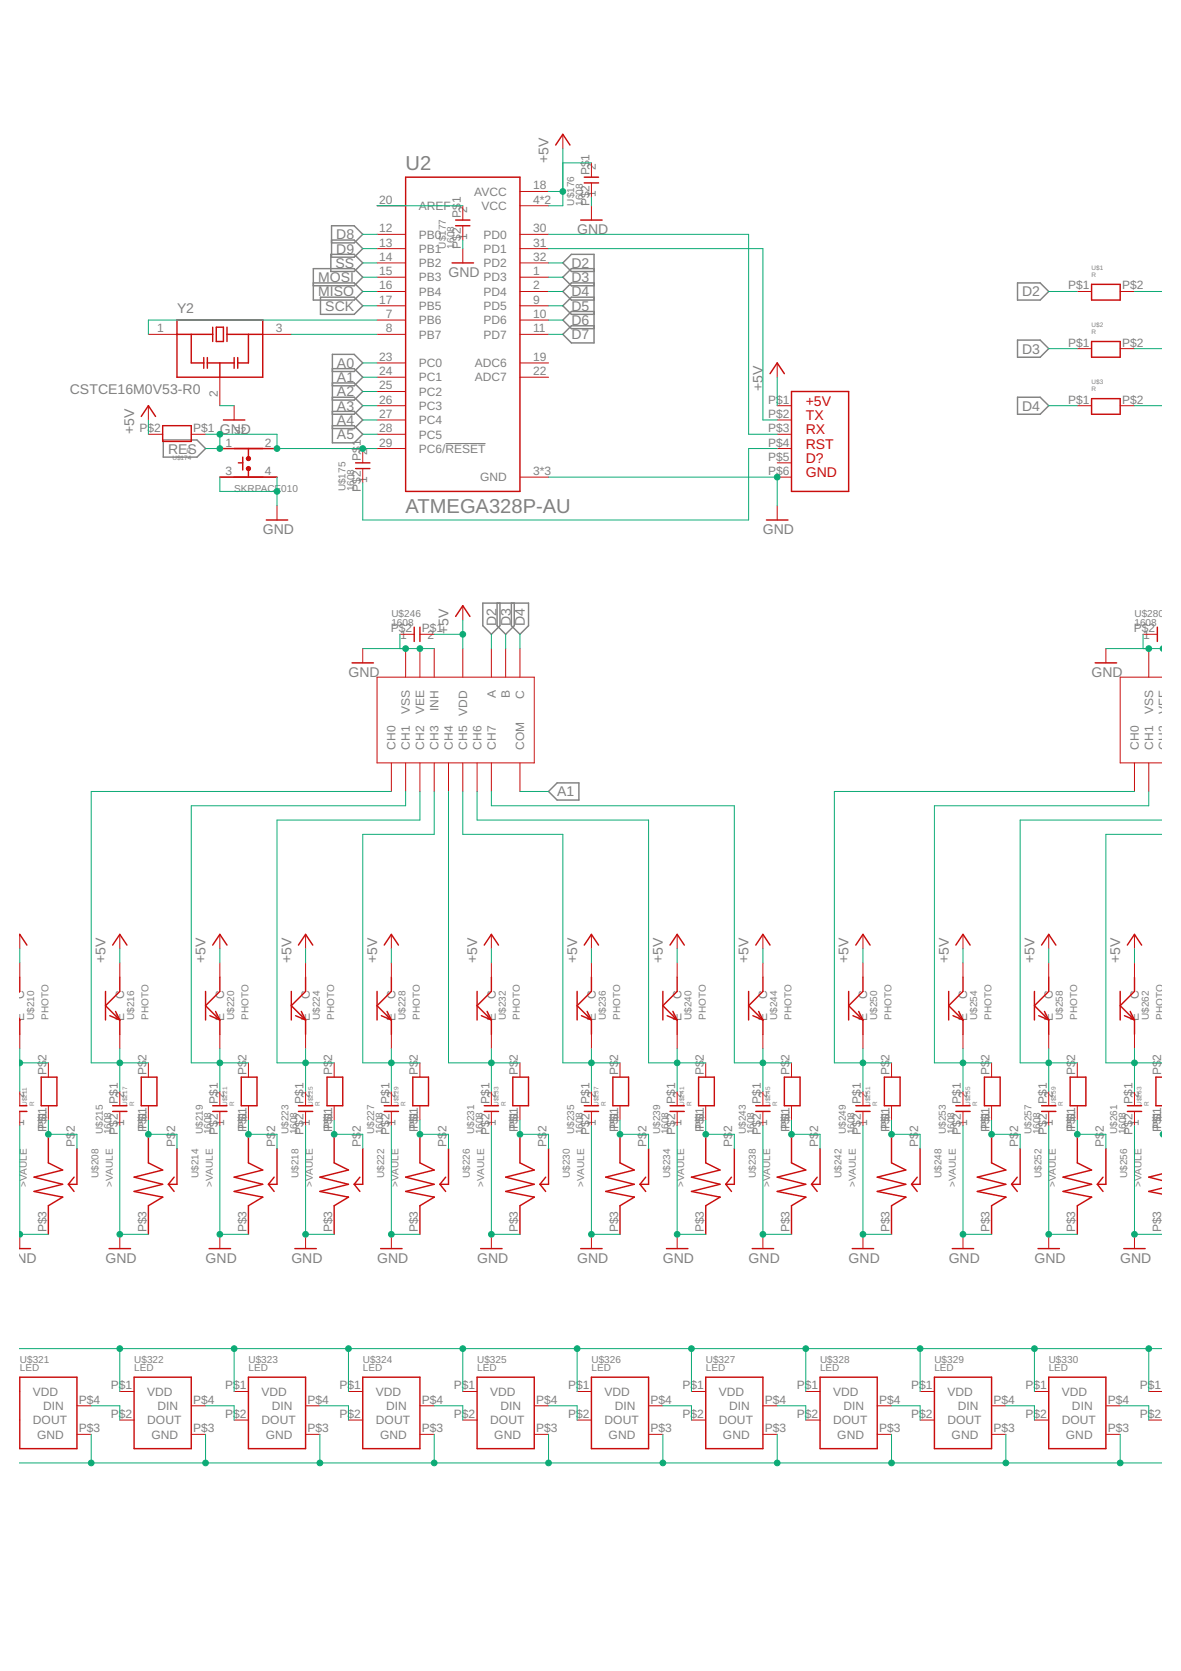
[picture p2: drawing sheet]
<svg xmlns="http://www.w3.org/2000/svg" width="210mm" height="297mm" viewBox="0 0 210 297" stroke-linecap="round" stroke-linejoin="round" font-family="sans-serif">
<defs><g id="words">
<g font-size="3.6" fill="#808080">
<text x="72.1" y="30.2">U2</text>
<text x="72.1" y="91.2">ATMEGA328P-AU</text>
</g>
<g font-size="2.5" fill="#808080">
<text x="97.5" y="29" transform="rotate(-90 97.5 29)">+5V</text>
<text x="102.6" y="41.7">GND</text>
<text x="59.6" y="47.6">SS</text>
<text x="59.8" y="45.1">D9</text>
<text x="59.8" y="42.5">D8</text>
<text x="101.6" y="47.6">D2</text>
<text x="56.6" y="52.7">MISO</text>
<text x="56.6" y="50.2">MOSI</text>
<text x="79.7" y="49.3">GND</text>
<text x="101.6" y="50.2">D3</text>
<text x="101.6" y="52.7">D4</text>
<text x="181.7" y="52.7">D2</text>
<text x="31.5" y="55.6">Y2</text>
<text x="57.8" y="55.2">SCK</text>
<text x="101.6" y="55.2">D5</text>
<text x="101.6" y="57.8">D6</text>
<text x="59.9" y="65.4">A0</text>
<text x="101.6" y="60.3">D7</text>
<text x="181.7" y="62.9">D3</text>
<text x="12.4" y="70.1">CSTCE16M0V53-R0</text>
<text x="59.9" y="70.5">A2</text>
<text x="59.9" y="67.9">A1</text>
<text x="135.6" y="69.6" transform="rotate(-90 135.6 69.6)">+5V</text>
<text x="23.8" y="77.2" transform="rotate(-90 23.8 77.2)">+5V</text>
<text x="39.1" y="77.2">GND</text>
<text x="59.9" y="75.6">A4</text>
<text x="59.9" y="73">A3</text>
<text x="181.7" y="73">D4</text>
<text x="29.9" y="80.6">RES</text>
<text x="59.9" y="78.1">A5</text>
<text x="46.7" y="95">GND</text>
<text x="135.6" y="95">GND</text>
<text x="79.7" y="112.8" transform="rotate(-90 79.7 112.8)">+5V</text>
<text x="88.2" y="111.2" transform="rotate(-90 88.2 111.2)">D2</text>
<text x="90.8" y="111.2" transform="rotate(-90 90.8 111.2)">D3</text>
<text x="93.3" y="111.2" transform="rotate(-90 93.3 111.2)">D4</text>
<text x="61.9" y="120.4">GND</text>
<text x="194" y="120.4">GND</text>
<text x="99" y="141.6">A1</text>
<text x="18.8" y="171.2" transform="rotate(-90 18.8 171.2)">+5V</text>
<text x="36.5" y="171.2" transform="rotate(-90 36.5 171.2)">+5V</text>
<text x="51.8" y="171.2" transform="rotate(-90 51.8 171.2)">+5V</text>
<text x="67" y="171.2" transform="rotate(-90 67 171.2)">+5V</text>
<text x="84.8" y="171.2" transform="rotate(-90 84.8 171.2)">+5V</text>
<text x="102.6" y="171.2" transform="rotate(-90 102.6 171.2)">+5V</text>
<text x="117.8" y="171.2" transform="rotate(-90 117.8 171.2)">+5V</text>
<text x="133.1" y="171.2" transform="rotate(-90 133.1 171.2)">+5V</text>
<text x="150.8" y="171.2" transform="rotate(-90 150.8 171.2)">+5V</text>
<text x="168.6" y="171.2" transform="rotate(-90 168.6 171.2)">+5V</text>
<text x="183.9" y="171.2" transform="rotate(-90 183.9 171.2)">+5V</text>
<text x="199.1" y="171.2" transform="rotate(-90 199.1 171.2)">+5V</text>
<text x="1" y="224.5">GND</text>
<text x="18.8" y="224.5">GND</text>
<text x="36.5" y="224.5">GND</text>
<text x="51.8" y="224.5">GND</text>
<text x="67" y="224.5">GND</text>
<text x="84.8" y="224.5">GND</text>
<text x="102.6" y="224.5">GND</text>
<text x="117.8" y="224.5">GND</text>
<text x="133.1" y="224.5">GND</text>
<text x="150.8" y="224.5">GND</text>
<text x="168.6" y="224.5">GND</text>
<text x="183.9" y="224.5">GND</text>
<text x="199.1" y="224.5">GND</text>
</g>
<g font-size="2.5" fill="#c90d0c">
<text x="143.2" y="72.1">+5V</text>
<text x="143.2" y="74.7">TX</text>
<text x="143.2" y="77.2">RX</text>
<text x="143.2" y="79.7">RST</text>
<text x="143.2" y="82.3">D?</text>
<text x="143.2" y="84.8">GND</text>
</g>
<g font-size="2.1" fill="#808080">
<text x="104.8" y="28.5" transform="rotate(-90 104.8 28.5)">1</text>
<text x="84.3" y="34.8">AVCC</text>
<text x="94.8" y="33.7">18</text>
<text x="104.8" y="31.1" transform="rotate(-90 104.8 31.1)">P$</text>
<text x="105.9" y="30.2" transform="rotate(-90 105.9 30.2)">2</text>
<text x="105.9" y="35" transform="rotate(-90 105.9 35)">1</text>
<text x="67.4" y="41.3">12</text>
<text x="67.4" y="36.2">20</text>
<text x="74.4" y="37.3">AREF</text>
<text x="81.9" y="38.8" transform="rotate(-90 81.9 38.8)">P$</text>
<text x="81.9" y="36.2" transform="rotate(-90 81.9 36.2)">1</text>
<text x="83" y="37.8" transform="rotate(-90 83 37.8)">2</text>
<text x="85.6" y="37.3">VCC</text>
<text x="94.8" y="36.2">4*2</text>
<text x="94.8" y="41.3">30</text>
<text x="104.8" y="36.7" transform="rotate(-90 104.8 36.7)">P$2</text>
<text x="67.4" y="43.8">13</text>
<text x="67.4" y="46.4">14</text>
<text x="74.4" y="42.4">PB0</text>
<text x="74.4" y="45">PB1</text>
<text x="74.4" y="47.5">PB2</text>
<text x="81.9" y="44.3" transform="rotate(-90 81.9 44.3)">P$2</text>
<text x="83" y="42.6" transform="rotate(-90 83 42.6)">1</text>
<text x="85.9" y="42.4">PD0</text>
<text x="85.9" y="45">PD1</text>
<text x="85.9" y="47.5">PD2</text>
<text x="94.8" y="43.8">31</text>
<text x="94.8" y="46.4">32</text>
<text x="67.4" y="48.9">15</text>
<text x="67.4" y="51.5">16</text>
<text x="67.4" y="54">17</text>
<text x="74.4" y="50">PB3</text>
<text x="74.4" y="52.6">PB4</text>
<text x="85.9" y="50">PD3</text>
<text x="85.9" y="52.6">PD4</text>
<text x="94.8" y="48.9">1</text>
<text x="94.8" y="51.5">2</text>
<text x="94.8" y="54">9</text>
<text x="189.9" y="51.5">P$1</text>
<text x="199.4" y="51.5">P$2</text>
<text x="27.9" y="59.1">1</text>
<text x="49" y="59.1">3</text>
<text x="68.6" y="56.5">7</text>
<text x="68.6" y="59.1">8</text>
<text x="74.4" y="55.1">PB5</text>
<text x="74.4" y="57.7">PB6</text>
<text x="85.9" y="55.1">PD5</text>
<text x="85.9" y="57.7">PD6</text>
<text x="94.8" y="56.5">10</text>
<text x="94.8" y="59.1">11</text>
<text x="67.4" y="64.2">23</text>
<text x="74.4" y="60.2">PB7</text>
<text x="74.4" y="65.3">PC0</text>
<text x="84.4" y="65.3">ADC6</text>
<text x="85.9" y="60.2">PD7</text>
<text x="94.8" y="64.2">19</text>
<text x="189.9" y="61.6">P$1</text>
<text x="199.4" y="61.6">P$2</text>
<text x="38.7" y="70.6" transform="rotate(-90 38.7 70.6)">2</text>
<text x="67.4" y="66.7">24</text>
<text x="67.4" y="69.2">25</text>
<text x="67.4" y="71.8">26</text>
<text x="74.4" y="67.8">PC1</text>
<text x="74.4" y="70.3">PC2</text>
<text x="84.4" y="67.8">ADC7</text>
<text x="94.8" y="66.7">22</text>
<text x="136.5" y="71.8">P$1</text>
<text x="189.9" y="71.8">P$1</text>
<text x="199.4" y="71.8">P$2</text>
<text x="24.8" y="76.8">P$2</text>
<text x="34.4" y="76.8">P$1</text>
<text x="67.4" y="74.3">27</text>
<text x="67.4" y="76.8">28</text>
<text x="74.4" y="72.9">PC3</text>
<text x="74.4" y="75.4">PC4</text>
<text x="74.4" y="78">PC5</text>
<text x="136.5" y="74.3">P$2</text>
<text x="136.5" y="76.8">P$3</text>
<text x="40.1" y="79.4">1</text>
<text x="47.1" y="79.4">2</text>
<text x="64.1" y="81.9" transform="rotate(-90 64.1 81.9)">P$</text>
<text x="64.1" y="79.3" transform="rotate(-90 64.1 79.3)">1</text>
<text x="65.2" y="81" transform="rotate(-90 65.2 81)">2</text>
<text x="67.4" y="79.4">29</text>
<text x="74.4" y="80.5">PC6/RESET</text>
<text x="136.5" y="79.4">P$4</text>
<text x="136.5" y="81.9">P$5</text>
<text x="40.1" y="84.5">3</text>
<text x="47.1" y="84.5">4</text>
<text x="64.1" y="87.4" transform="rotate(-90 64.1 87.4)">P$2</text>
<text x="65.2" y="85.8" transform="rotate(-90 65.2 85.8)">1</text>
<text x="85.3" y="85.6">GND</text>
<text x="94.8" y="84.5">3*3</text>
<text x="136.5" y="84.5">P$6</text>
<text x="69.5" y="112.4">P$2</text>
<text x="71.1" y="113.5">1</text>
<text x="75" y="112.4">P$1</text>
<text x="76" y="113.5">2</text>
<text x="201.5" y="112.4">P$2</text>
<text x="203.2" y="113.5">1</text>
<text x="88.1" y="124.1" transform="rotate(-90 88.1 124.1)">A</text>
<text x="90.6" y="124.1" transform="rotate(-90 90.6 124.1)">B</text>
<text x="93.2" y="124.3" transform="rotate(-90 93.2 124.3)">C</text>
<text x="72.9" y="127" transform="rotate(-90 72.9 127)">VSS</text>
<text x="75.4" y="127" transform="rotate(-90 75.4 127)">VEE</text>
<text x="77.9" y="126.4" transform="rotate(-90 77.9 126.4)">INH</text>
<text x="83" y="127.2" transform="rotate(-90 83 127.2)">VDD</text>
<text x="204.9" y="127" transform="rotate(-90 204.9 127)">VSS</text>
<text x="207.5" y="127" transform="rotate(-90 207.5 127)">VEE</text>
<text x="70.3" y="133.3" transform="rotate(-90 70.3 133.3)">CH0</text>
<text x="72.9" y="133.3" transform="rotate(-90 72.9 133.3)">CH1</text>
<text x="75.4" y="133.3" transform="rotate(-90 75.4 133.3)">CH2</text>
<text x="77.9" y="133.3" transform="rotate(-90 77.9 133.3)">CH3</text>
<text x="80.5" y="133.3" transform="rotate(-90 80.5 133.3)">CH4</text>
<text x="83" y="133.3" transform="rotate(-90 83 133.3)">CH5</text>
<text x="85.6" y="133.3" transform="rotate(-90 85.6 133.3)">CH6</text>
<text x="88.1" y="133.3" transform="rotate(-90 88.1 133.3)">CH7</text>
<text x="93.2" y="133.3" transform="rotate(-90 93.2 133.3)">COM</text>
<text x="202.4" y="133.3" transform="rotate(-90 202.4 133.3)">CH0</text>
<text x="204.9" y="133.3" transform="rotate(-90 204.9 133.3)">CH1</text>
<text x="207.5" y="133.3" transform="rotate(-90 207.5 133.3)">CH2</text>
<text x="4.3" y="177.6" transform="rotate(-90 4.3 177.6)">C</text>
<text x="22.1" y="177.6" transform="rotate(-90 22.1 177.6)">C</text>
<text x="39.8" y="177.6" transform="rotate(-90 39.8 177.6)">C</text>
<text x="55.1" y="177.6" transform="rotate(-90 55.1 177.6)">C</text>
<text x="70.3" y="177.6" transform="rotate(-90 70.3 177.6)">C</text>
<text x="88.1" y="177.6" transform="rotate(-90 88.1 177.6)">C</text>
<text x="105.9" y="177.6" transform="rotate(-90 105.9 177.6)">C</text>
<text x="121.1" y="177.6" transform="rotate(-90 121.1 177.6)">C</text>
<text x="136.4" y="177.6" transform="rotate(-90 136.4 177.6)">C</text>
<text x="154.1" y="177.6" transform="rotate(-90 154.1 177.6)">C</text>
<text x="171.9" y="177.6" transform="rotate(-90 171.9 177.6)">C</text>
<text x="187.2" y="177.6" transform="rotate(-90 187.2 177.6)">C</text>
<text x="202.4" y="177.6" transform="rotate(-90 202.4 177.6)">C</text>
<text x="4.3" y="181.5" transform="rotate(-90 4.3 181.5)">E</text>
<text x="22.1" y="181.5" transform="rotate(-90 22.1 181.5)">E</text>
<text x="39.8" y="181.5" transform="rotate(-90 39.8 181.5)">E</text>
<text x="55.1" y="181.5" transform="rotate(-90 55.1 181.5)">E</text>
<text x="70.3" y="181.5" transform="rotate(-90 70.3 181.5)">E</text>
<text x="88.1" y="181.5" transform="rotate(-90 88.1 181.5)">E</text>
<text x="105.9" y="181.5" transform="rotate(-90 105.9 181.5)">E</text>
<text x="121.1" y="181.5" transform="rotate(-90 121.1 181.5)">E</text>
<text x="136.4" y="181.5" transform="rotate(-90 136.4 181.5)">E</text>
<text x="154.1" y="181.5" transform="rotate(-90 154.1 181.5)">E</text>
<text x="171.9" y="181.5" transform="rotate(-90 171.9 181.5)">E</text>
<text x="187.2" y="181.5" transform="rotate(-90 187.2 181.5)">E</text>
<text x="202.4" y="181.5" transform="rotate(-90 202.4 181.5)">E</text>
<text x="8.2" y="191.1" transform="rotate(-90 8.2 191.1)">P$</text>
<text x="8.2" y="188.5" transform="rotate(-90 8.2 188.5)">2</text>
<text x="26" y="191.1" transform="rotate(-90 26 191.1)">P$</text>
<text x="26" y="188.5" transform="rotate(-90 26 188.5)">2</text>
<text x="43.8" y="191.1" transform="rotate(-90 43.8 191.1)">P$</text>
<text x="43.8" y="188.5" transform="rotate(-90 43.8 188.5)">2</text>
<text x="59" y="191.1" transform="rotate(-90 59 191.1)">P$</text>
<text x="59" y="188.5" transform="rotate(-90 59 188.5)">2</text>
<text x="74.3" y="191.1" transform="rotate(-90 74.3 191.1)">P$</text>
<text x="74.3" y="188.5" transform="rotate(-90 74.3 188.5)">2</text>
<text x="92.1" y="191.1" transform="rotate(-90 92.1 191.1)">P$</text>
<text x="92.1" y="188.5" transform="rotate(-90 92.1 188.5)">2</text>
<text x="109.8" y="191.1" transform="rotate(-90 109.8 191.1)">P$</text>
<text x="109.8" y="188.5" transform="rotate(-90 109.8 188.5)">2</text>
<text x="125.1" y="191.1" transform="rotate(-90 125.1 191.1)">P$</text>
<text x="125.1" y="188.5" transform="rotate(-90 125.1 188.5)">2</text>
<text x="140.3" y="191.1" transform="rotate(-90 140.3 191.1)">P$</text>
<text x="140.3" y="188.5" transform="rotate(-90 140.3 188.5)">2</text>
<text x="158.1" y="191.1" transform="rotate(-90 158.1 191.1)">P$</text>
<text x="158.1" y="188.5" transform="rotate(-90 158.1 188.5)">2</text>
<text x="175.9" y="191.1" transform="rotate(-90 175.9 191.1)">P$</text>
<text x="175.9" y="188.5" transform="rotate(-90 175.9 188.5)">2</text>
<text x="191.1" y="191.1" transform="rotate(-90 191.1 191.1)">P$</text>
<text x="191.1" y="188.5" transform="rotate(-90 191.1 188.5)">2</text>
<text x="206.4" y="191.1" transform="rotate(-90 206.4 191.1)">P$</text>
<text x="206.4" y="188.5" transform="rotate(-90 206.4 188.5)">2</text>
<text x="3.2" y="196.2" transform="rotate(-90 3.2 196.2)">P$1</text>
<text x="4.3" y="195.2" transform="rotate(-90 4.3 195.2)">2</text>
<text x="20.9" y="196.2" transform="rotate(-90 20.9 196.2)">P$1</text>
<text x="22.1" y="195.2" transform="rotate(-90 22.1 195.2)">2</text>
<text x="38.7" y="196.2" transform="rotate(-90 38.7 196.2)">P$1</text>
<text x="39.8" y="195.2" transform="rotate(-90 39.8 195.2)">2</text>
<text x="54" y="196.2" transform="rotate(-90 54 196.2)">P$1</text>
<text x="55.1" y="195.2" transform="rotate(-90 55.1 195.2)">2</text>
<text x="69.2" y="196.2" transform="rotate(-90 69.2 196.2)">P$1</text>
<text x="70.3" y="195.2" transform="rotate(-90 70.3 195.2)">2</text>
<text x="87" y="196.2" transform="rotate(-90 87 196.2)">P$1</text>
<text x="88.1" y="195.2" transform="rotate(-90 88.1 195.2)">2</text>
<text x="104.8" y="196.2" transform="rotate(-90 104.8 196.2)">P$1</text>
<text x="105.9" y="195.2" transform="rotate(-90 105.9 195.2)">2</text>
<text x="120" y="196.2" transform="rotate(-90 120 196.2)">P$1</text>
<text x="121.1" y="195.2" transform="rotate(-90 121.1 195.2)">2</text>
<text x="135.2" y="196.2" transform="rotate(-90 135.2 196.2)">P$1</text>
<text x="136.4" y="195.2" transform="rotate(-90 136.4 195.2)">2</text>
<text x="153" y="196.2" transform="rotate(-90 153 196.2)">P$1</text>
<text x="154.1" y="195.2" transform="rotate(-90 154.1 195.2)">2</text>
<text x="170.8" y="196.2" transform="rotate(-90 170.8 196.2)">P$1</text>
<text x="171.9" y="195.2" transform="rotate(-90 171.9 195.2)">2</text>
<text x="186" y="196.2" transform="rotate(-90 186 196.2)">P$1</text>
<text x="187.2" y="195.2" transform="rotate(-90 187.2 195.2)">2</text>
<text x="201.3" y="196.2" transform="rotate(-90 201.3 196.2)">P$1</text>
<text x="202.4" y="195.2" transform="rotate(-90 202.4 195.2)">2</text>
<text x="3.2" y="201.7" transform="rotate(-90 3.2 201.7)">P$2</text>
<text x="4.3" y="200.1" transform="rotate(-90 4.3 200.1)">1</text>
<text x="8.2" y="201.3" transform="rotate(-90 8.2 201.3)">PP$$11</text>
<text x="13.3" y="203.8" transform="rotate(-90 13.3 203.8)">P$</text>
<text x="13.3" y="201.2" transform="rotate(-90 13.3 201.2)">2</text>
<text x="20.9" y="201.7" transform="rotate(-90 20.9 201.7)">P$2</text>
<text x="22.1" y="200.1" transform="rotate(-90 22.1 200.1)">1</text>
<text x="26" y="201.3" transform="rotate(-90 26 201.3)">PP$$11</text>
<text x="31.1" y="203.8" transform="rotate(-90 31.1 203.8)">P$</text>
<text x="31.1" y="201.2" transform="rotate(-90 31.1 201.2)">2</text>
<text x="38.7" y="201.7" transform="rotate(-90 38.7 201.7)">P$2</text>
<text x="39.8" y="200.1" transform="rotate(-90 39.8 200.1)">1</text>
<text x="43.8" y="201.3" transform="rotate(-90 43.8 201.3)">PP$$11</text>
<text x="48.9" y="203.8" transform="rotate(-90 48.9 203.8)">P$</text>
<text x="48.9" y="201.2" transform="rotate(-90 48.9 201.2)">2</text>
<text x="54" y="201.7" transform="rotate(-90 54 201.7)">P$2</text>
<text x="55.1" y="200.1" transform="rotate(-90 55.1 200.1)">1</text>
<text x="59" y="201.3" transform="rotate(-90 59 201.3)">PP$$11</text>
<text x="64.1" y="203.8" transform="rotate(-90 64.1 203.8)">P$</text>
<text x="64.1" y="201.2" transform="rotate(-90 64.1 201.2)">2</text>
<text x="69.2" y="201.7" transform="rotate(-90 69.2 201.7)">P$2</text>
<text x="70.3" y="200.1" transform="rotate(-90 70.3 200.1)">1</text>
<text x="74.3" y="201.3" transform="rotate(-90 74.3 201.3)">PP$$11</text>
<text x="79.4" y="203.8" transform="rotate(-90 79.4 203.8)">P$</text>
<text x="79.4" y="201.2" transform="rotate(-90 79.4 201.2)">2</text>
<text x="87" y="201.7" transform="rotate(-90 87 201.7)">P$2</text>
<text x="88.1" y="200.1" transform="rotate(-90 88.1 200.1)">1</text>
<text x="92.1" y="201.3" transform="rotate(-90 92.1 201.3)">PP$$11</text>
<text x="97.1" y="203.8" transform="rotate(-90 97.1 203.8)">P$</text>
<text x="97.1" y="201.2" transform="rotate(-90 97.1 201.2)">2</text>
<text x="104.8" y="201.7" transform="rotate(-90 104.8 201.7)">P$2</text>
<text x="105.9" y="200.1" transform="rotate(-90 105.9 200.1)">1</text>
<text x="109.8" y="201.3" transform="rotate(-90 109.8 201.3)">PP$$11</text>
<text x="114.9" y="203.8" transform="rotate(-90 114.9 203.8)">P$</text>
<text x="114.9" y="201.2" transform="rotate(-90 114.9 201.2)">2</text>
<text x="120" y="201.7" transform="rotate(-90 120 201.7)">P$2</text>
<text x="121.1" y="200.1" transform="rotate(-90 121.1 200.1)">1</text>
<text x="125.1" y="201.3" transform="rotate(-90 125.1 201.3)">PP$$11</text>
<text x="130.2" y="203.8" transform="rotate(-90 130.2 203.8)">P$</text>
<text x="130.2" y="201.2" transform="rotate(-90 130.2 201.2)">2</text>
<text x="135.2" y="201.7" transform="rotate(-90 135.2 201.7)">P$2</text>
<text x="136.4" y="200.1" transform="rotate(-90 136.4 200.1)">1</text>
<text x="140.3" y="201.3" transform="rotate(-90 140.3 201.3)">PP$$11</text>
<text x="145.4" y="203.8" transform="rotate(-90 145.4 203.8)">P$</text>
<text x="145.4" y="201.2" transform="rotate(-90 145.4 201.2)">2</text>
<text x="153" y="201.7" transform="rotate(-90 153 201.7)">P$2</text>
<text x="154.1" y="200.1" transform="rotate(-90 154.1 200.1)">1</text>
<text x="158.1" y="201.3" transform="rotate(-90 158.1 201.3)">PP$$11</text>
<text x="163.2" y="203.8" transform="rotate(-90 163.2 203.8)">P$</text>
<text x="163.2" y="201.2" transform="rotate(-90 163.2 201.2)">2</text>
<text x="170.8" y="201.7" transform="rotate(-90 170.8 201.7)">P$2</text>
<text x="171.9" y="200.1" transform="rotate(-90 171.9 200.1)">1</text>
<text x="175.9" y="201.3" transform="rotate(-90 175.9 201.3)">PP$$11</text>
<text x="181" y="203.8" transform="rotate(-90 181 203.8)">P$</text>
<text x="181" y="201.2" transform="rotate(-90 181 201.2)">2</text>
<text x="186" y="201.7" transform="rotate(-90 186 201.7)">P$2</text>
<text x="187.2" y="200.1" transform="rotate(-90 187.2 200.1)">1</text>
<text x="191.1" y="201.3" transform="rotate(-90 191.1 201.3)">PP$$11</text>
<text x="196.2" y="203.8" transform="rotate(-90 196.2 203.8)">P$</text>
<text x="196.2" y="201.2" transform="rotate(-90 196.2 201.2)">2</text>
<text x="201.3" y="201.7" transform="rotate(-90 201.3 201.7)">P$2</text>
<text x="202.4" y="200.1" transform="rotate(-90 202.4 200.1)">1</text>
<text x="206.4" y="201.3" transform="rotate(-90 206.4 201.3)">PP$$11</text>
<text x="8.2" y="219.1" transform="rotate(-90 8.2 219.1)">P$3</text>
<text x="26" y="219.1" transform="rotate(-90 26 219.1)">P$3</text>
<text x="43.8" y="219.1" transform="rotate(-90 43.8 219.1)">P$3</text>
<text x="59" y="219.1" transform="rotate(-90 59 219.1)">P$3</text>
<text x="74.3" y="219.1" transform="rotate(-90 74.3 219.1)">P$3</text>
<text x="92.1" y="219.1" transform="rotate(-90 92.1 219.1)">P$3</text>
<text x="109.8" y="219.1" transform="rotate(-90 109.8 219.1)">P$3</text>
<text x="125.1" y="219.1" transform="rotate(-90 125.1 219.1)">P$3</text>
<text x="140.3" y="219.1" transform="rotate(-90 140.3 219.1)">P$3</text>
<text x="158.1" y="219.1" transform="rotate(-90 158.1 219.1)">P$3</text>
<text x="175.9" y="219.1" transform="rotate(-90 175.9 219.1)">P$3</text>
<text x="191.1" y="219.1" transform="rotate(-90 191.1 219.1)">P$3</text>
<text x="206.4" y="219.1" transform="rotate(-90 206.4 219.1)">P$3</text>
<text x="5.9" y="248.1">VDD</text>
<text x="7.7" y="250.7">DIN</text>
<text x="14" y="249.5">P$4</text>
<text x="19.7" y="247">P$1</text>
<text x="26.2" y="248.1">VDD</text>
<text x="28" y="250.7">DIN</text>
<text x="34.4" y="249.5">P$4</text>
<text x="40" y="247">P$1</text>
<text x="46.5" y="248.1">VDD</text>
<text x="48.3" y="250.7">DIN</text>
<text x="54.7" y="249.5">P$4</text>
<text x="60.3" y="247">P$1</text>
<text x="66.8" y="248.1">VDD</text>
<text x="68.6" y="250.7">DIN</text>
<text x="75" y="249.5">P$4</text>
<text x="80.7" y="247">P$1</text>
<text x="87.1" y="248.1">VDD</text>
<text x="88.9" y="250.7">DIN</text>
<text x="95.3" y="249.5">P$4</text>
<text x="101" y="247">P$1</text>
<text x="107.5" y="248.1">VDD</text>
<text x="109.3" y="250.7">DIN</text>
<text x="115.6" y="249.5">P$4</text>
<text x="121.3" y="247">P$1</text>
<text x="127.8" y="248.1">VDD</text>
<text x="129.6" y="250.7">DIN</text>
<text x="135.9" y="249.5">P$4</text>
<text x="141.6" y="247">P$1</text>
<text x="148.1" y="248.1">VDD</text>
<text x="149.9" y="250.7">DIN</text>
<text x="156.3" y="249.5">P$4</text>
<text x="161.9" y="247">P$1</text>
<text x="168.4" y="248.1">VDD</text>
<text x="170.2" y="250.7">DIN</text>
<text x="176.6" y="249.5">P$4</text>
<text x="182.2" y="247">P$1</text>
<text x="188.7" y="248.1">VDD</text>
<text x="190.5" y="250.7">DIN</text>
<text x="196.9" y="249.5">P$4</text>
<text x="202.6" y="247">P$1</text>
<text x="5.9" y="253.2">DOUT</text>
<text x="6.6" y="255.7">GND</text>
<text x="14" y="254.6">P$3</text>
<text x="19.7" y="252.1">P$2</text>
<text x="26.2" y="253.2">DOUT</text>
<text x="26.9" y="255.7">GND</text>
<text x="34.4" y="254.6">P$3</text>
<text x="40" y="252.1">P$2</text>
<text x="46.5" y="253.2">DOUT</text>
<text x="47.2" y="255.7">GND</text>
<text x="54.7" y="254.6">P$3</text>
<text x="60.3" y="252.1">P$2</text>
<text x="66.8" y="253.2">DOUT</text>
<text x="67.5" y="255.7">GND</text>
<text x="75" y="254.6">P$3</text>
<text x="80.7" y="252.1">P$2</text>
<text x="87.1" y="253.2">DOUT</text>
<text x="87.9" y="255.7">GND</text>
<text x="95.3" y="254.6">P$3</text>
<text x="101" y="252.1">P$2</text>
<text x="107.5" y="253.2">DOUT</text>
<text x="108.2" y="255.7">GND</text>
<text x="115.6" y="254.6">P$3</text>
<text x="121.3" y="252.1">P$2</text>
<text x="127.8" y="253.2">DOUT</text>
<text x="128.5" y="255.7">GND</text>
<text x="135.9" y="254.6">P$3</text>
<text x="141.6" y="252.1">P$2</text>
<text x="148.1" y="253.2">DOUT</text>
<text x="148.8" y="255.7">GND</text>
<text x="156.3" y="254.6">P$3</text>
<text x="161.9" y="252.1">P$2</text>
<text x="168.4" y="253.2">DOUT</text>
<text x="169.1" y="255.7">GND</text>
<text x="176.6" y="254.6">P$3</text>
<text x="182.2" y="252.1">P$2</text>
<text x="188.7" y="253.2">DOUT</text>
<text x="189.4" y="255.7">GND</text>
<text x="196.9" y="254.6">P$3</text>
<text x="202.6" y="252.1">P$2</text>
</g>
<g font-size="1.8" fill="#808080">
<text x="102.1" y="36.6" transform="rotate(-90 102.1 36.6)">U$176</text>
<text x="103.6" y="36.6" transform="rotate(-90 103.6 36.6)">1608</text>
<text x="79.2" y="44.2" transform="rotate(-90 79.2 44.2)">U$177</text>
<text x="80.7" y="44.2" transform="rotate(-90 80.7 44.2)">1608</text>
<text x="41.6" y="77.2">S2</text>
<text x="41.6" y="87.4">SKRPACE010</text>
<text x="61.4" y="87.4" transform="rotate(-90 61.4 87.4)">U$175</text>
<text x="63" y="87.4" transform="rotate(-90 63 87.4)">1608</text>
<text x="69.6" y="111.2">1608</text>
<text x="69.6" y="109.7">U$246</text>
<text x="201.6" y="111.2">1608</text>
<text x="201.6" y="109.7">U$280</text>
<text x="6.1" y="181.3" transform="rotate(-90 6.1 181.3)">U$210</text>
<text x="8.6" y="181.3" transform="rotate(-90 8.6 181.3)">PHOTO</text>
<text x="23.8" y="181.3" transform="rotate(-90 23.8 181.3)">U$216</text>
<text x="26.4" y="181.3" transform="rotate(-90 26.4 181.3)">PHOTO</text>
<text x="41.6" y="181.3" transform="rotate(-90 41.6 181.3)">U$220</text>
<text x="44.2" y="181.3" transform="rotate(-90 44.2 181.3)">PHOTO</text>
<text x="56.9" y="181.3" transform="rotate(-90 56.9 181.3)">U$224</text>
<text x="59.4" y="181.3" transform="rotate(-90 59.4 181.3)">PHOTO</text>
<text x="72.1" y="181.3" transform="rotate(-90 72.1 181.3)">U$228</text>
<text x="74.6" y="181.3" transform="rotate(-90 74.6 181.3)">PHOTO</text>
<text x="89.9" y="181.3" transform="rotate(-90 89.9 181.3)">U$232</text>
<text x="92.4" y="181.3" transform="rotate(-90 92.4 181.3)">PHOTO</text>
<text x="107.7" y="181.3" transform="rotate(-90 107.7 181.3)">U$236</text>
<text x="110.2" y="181.3" transform="rotate(-90 110.2 181.3)">PHOTO</text>
<text x="122.9" y="181.3" transform="rotate(-90 122.9 181.3)">U$240</text>
<text x="125.4" y="181.3" transform="rotate(-90 125.4 181.3)">PHOTO</text>
<text x="138.1" y="181.3" transform="rotate(-90 138.1 181.3)">U$244</text>
<text x="140.7" y="181.3" transform="rotate(-90 140.7 181.3)">PHOTO</text>
<text x="155.9" y="181.3" transform="rotate(-90 155.9 181.3)">U$250</text>
<text x="158.5" y="181.3" transform="rotate(-90 158.5 181.3)">PHOTO</text>
<text x="173.7" y="181.3" transform="rotate(-90 173.7 181.3)">U$254</text>
<text x="176.2" y="181.3" transform="rotate(-90 176.2 181.3)">PHOTO</text>
<text x="188.9" y="181.3" transform="rotate(-90 188.9 181.3)">U$258</text>
<text x="191.5" y="181.3" transform="rotate(-90 191.5 181.3)">PHOTO</text>
<text x="204.2" y="181.3" transform="rotate(-90 204.2 181.3)">U$262</text>
<text x="206.7" y="181.3" transform="rotate(-90 206.7 181.3)">PHOTO</text>
<text x="18.3" y="201.6" transform="rotate(-90 18.3 201.6)">U$215</text>
<text x="19.8" y="201.6" transform="rotate(-90 19.8 201.6)">1608</text>
<text x="36" y="201.6" transform="rotate(-90 36 201.6)">U$219</text>
<text x="37.6" y="201.6" transform="rotate(-90 37.6 201.6)">1608</text>
<text x="51.3" y="201.6" transform="rotate(-90 51.3 201.6)">U$223</text>
<text x="52.8" y="201.6" transform="rotate(-90 52.8 201.6)">1608</text>
<text x="66.5" y="201.6" transform="rotate(-90 66.5 201.6)">U$227</text>
<text x="68" y="201.6" transform="rotate(-90 68 201.6)">1608</text>
<text x="84.3" y="201.6" transform="rotate(-90 84.3 201.6)">U$231</text>
<text x="85.8" y="201.6" transform="rotate(-90 85.8 201.6)">1608</text>
<text x="102.1" y="201.6" transform="rotate(-90 102.1 201.6)">U$235</text>
<text x="103.6" y="201.6" transform="rotate(-90 103.6 201.6)">1608</text>
<text x="117.3" y="201.6" transform="rotate(-90 117.3 201.6)">U$239</text>
<text x="118.8" y="201.6" transform="rotate(-90 118.8 201.6)">1608</text>
<text x="132.5" y="201.6" transform="rotate(-90 132.5 201.6)">U$243</text>
<text x="134.1" y="201.6" transform="rotate(-90 134.1 201.6)">1608</text>
<text x="150.3" y="201.6" transform="rotate(-90 150.3 201.6)">U$249</text>
<text x="151.8" y="201.6" transform="rotate(-90 151.8 201.6)">1608</text>
<text x="168.1" y="201.6" transform="rotate(-90 168.1 201.6)">U$253</text>
<text x="169.6" y="201.6" transform="rotate(-90 169.6 201.6)">1608</text>
<text x="183.3" y="201.6" transform="rotate(-90 183.3 201.6)">U$257</text>
<text x="184.9" y="201.6" transform="rotate(-90 184.9 201.6)">1608</text>
<text x="198.6" y="201.6" transform="rotate(-90 198.6 201.6)">U$261</text>
<text x="200.1" y="201.6" transform="rotate(-90 200.1 201.6)">1608</text>
<text x="17.5" y="209.4" transform="rotate(-90 17.5 209.4)">U$208</text>
<text x="35.3" y="209.4" transform="rotate(-90 35.3 209.4)">U$214</text>
<text x="53" y="209.4" transform="rotate(-90 53 209.4)">U$218</text>
<text x="68.3" y="209.4" transform="rotate(-90 68.3 209.4)">U$222</text>
<text x="83.5" y="209.4" transform="rotate(-90 83.5 209.4)">U$226</text>
<text x="101.3" y="209.4" transform="rotate(-90 101.3 209.4)">U$230</text>
<text x="119.1" y="209.4" transform="rotate(-90 119.1 209.4)">U$234</text>
<text x="134.3" y="209.4" transform="rotate(-90 134.3 209.4)">U$238</text>
<text x="149.6" y="209.4" transform="rotate(-90 149.6 209.4)">U$242</text>
<text x="167.3" y="209.4" transform="rotate(-90 167.3 209.4)">U$248</text>
<text x="185.1" y="209.4" transform="rotate(-90 185.1 209.4)">U$252</text>
<text x="200.4" y="209.4" transform="rotate(-90 200.4 209.4)">U$256</text>
<text x="4.8" y="210.9" transform="rotate(-90 4.8 210.9)">&gt;VAULE</text>
<text x="20" y="210.9" transform="rotate(-90 20 210.9)">&gt;VAULE</text>
<text x="37.8" y="210.9" transform="rotate(-90 37.8 210.9)">&gt;VAULE</text>
<text x="55.6" y="210.9" transform="rotate(-90 55.6 210.9)">&gt;VAULE</text>
<text x="70.8" y="210.9" transform="rotate(-90 70.8 210.9)">&gt;VAULE</text>
<text x="86.1" y="210.9" transform="rotate(-90 86.1 210.9)">&gt;VAULE</text>
<text x="103.8" y="210.9" transform="rotate(-90 103.8 210.9)">&gt;VAULE</text>
<text x="121.6" y="210.9" transform="rotate(-90 121.6 210.9)">&gt;VAULE</text>
<text x="136.9" y="210.9" transform="rotate(-90 136.9 210.9)">&gt;VAULE</text>
<text x="152.1" y="210.9" transform="rotate(-90 152.1 210.9)">&gt;VAULE</text>
<text x="169.9" y="210.9" transform="rotate(-90 169.9 210.9)">&gt;VAULE</text>
<text x="187.7" y="210.9" transform="rotate(-90 187.7 210.9)">&gt;VAULE</text>
<text x="202.9" y="210.9" transform="rotate(-90 202.9 210.9)">&gt;VAULE</text>
<text x="3.5" y="243.8">LED</text>
<text x="3.5" y="242.3">U$321</text>
<text x="23.8" y="243.8">LED</text>
<text x="23.8" y="242.3">U$322</text>
<text x="44.2" y="243.8">LED</text>
<text x="44.2" y="242.3">U$323</text>
<text x="64.5" y="243.8">LED</text>
<text x="64.5" y="242.3">U$324</text>
<text x="84.8" y="243.8">LED</text>
<text x="84.8" y="242.3">U$325</text>
<text x="105.1" y="243.8">LED</text>
<text x="105.1" y="242.3">U$326</text>
<text x="125.4" y="243.8">LED</text>
<text x="125.4" y="242.3">U$327</text>
<text x="145.8" y="243.8">LED</text>
<text x="145.8" y="242.3">U$328</text>
<text x="166.1" y="243.8">LED</text>
<text x="166.1" y="242.3">U$329</text>
<text x="186.4" y="243.8">LED</text>
<text x="186.4" y="242.3">U$330</text>
</g>
<g font-size="1.1" fill="#808080">
<text x="194" y="49.3">R</text>
<text x="194" y="48">U$1</text>
<text x="194" y="59.4">R</text>
<text x="194" y="58.2">U$2</text>
<text x="194" y="69.6">R</text>
<text x="194" y="68.3">U$3</text>
<text x="30.6" y="81.8">U$174</text>
<text x="33.2" y="80.5">R</text>
<text x="4.8" y="196.6" transform="rotate(-90 4.8 196.6)">U$211</text>
<text x="6.1" y="196.6" transform="rotate(-90 6.1 196.6)">R</text>
<text x="22.6" y="196.6" transform="rotate(-90 22.6 196.6)">U$217</text>
<text x="23.8" y="196.6" transform="rotate(-90 23.8 196.6)">R</text>
<text x="40.4" y="196.6" transform="rotate(-90 40.4 196.6)">U$221</text>
<text x="41.6" y="196.6" transform="rotate(-90 41.6 196.6)">R</text>
<text x="55.6" y="196.6" transform="rotate(-90 55.6 196.6)">U$225</text>
<text x="56.9" y="196.6" transform="rotate(-90 56.9 196.6)">R</text>
<text x="70.8" y="196.6" transform="rotate(-90 70.8 196.6)">U$229</text>
<text x="72.1" y="196.6" transform="rotate(-90 72.1 196.6)">R</text>
<text x="88.6" y="196.6" transform="rotate(-90 88.6 196.6)">U$233</text>
<text x="89.9" y="196.6" transform="rotate(-90 89.9 196.6)">R</text>
<text x="106.4" y="196.6" transform="rotate(-90 106.4 196.6)">U$237</text>
<text x="107.7" y="196.6" transform="rotate(-90 107.7 196.6)">R</text>
<text x="121.6" y="196.6" transform="rotate(-90 121.6 196.6)">U$241</text>
<text x="122.9" y="196.6" transform="rotate(-90 122.9 196.6)">R</text>
<text x="136.9" y="196.6" transform="rotate(-90 136.9 196.6)">U$245</text>
<text x="138.1" y="196.6" transform="rotate(-90 138.1 196.6)">R</text>
<text x="154.6" y="196.6" transform="rotate(-90 154.6 196.6)">U$251</text>
<text x="155.9" y="196.6" transform="rotate(-90 155.9 196.6)">R</text>
<text x="172.4" y="196.6" transform="rotate(-90 172.4 196.6)">U$255</text>
<text x="173.7" y="196.6" transform="rotate(-90 173.7 196.6)">R</text>
<text x="187.7" y="196.6" transform="rotate(-90 187.7 196.6)">U$259</text>
<text x="188.9" y="196.6" transform="rotate(-90 188.9 196.6)">R</text>
<text x="202.9" y="196.6" transform="rotate(-90 202.9 196.6)">U$263</text>
<text x="204.2" y="196.6" transform="rotate(-90 204.2 196.6)">R</text>
</g>
</g></defs>
<path d="M79.2 78.8h7.1" fill="none" stroke="#808080" stroke-width=".18"/>
<g fill="none" stroke="#808080" stroke-width=".25">
<path d="M55.7 50.3h7.2l1.6 1.5-1.6 1.5h-7.2v-5.5h7.2l1.6 1.5-1.6 1.5h-7.2M57 52.8h5.9l1.6 1.6-1.6 1.5h-5.9zM58.8 45.2h4.1l1.6 1.5-1.6 1.6h-4.1zM58.9 42.7h4l1.6 1.5-1.6 1.5h-4v-5.6h4l1.6 1.6-1.6 1.5h-4M105.6 52.8h-4l-1.6 1.6 1.6 1.5h4M105.6 50.3h-4l-1.6 1.5 1.6 1.5h4M105.6 47.8h-4l-1.6 1.5 1.6 1.5h4M105.6 48.3h-4l-1.6-1.6 1.6-1.5h4v15.8h-4l-1.6-1.6 1.6-1.5h4M105.6 55.4h-4l-1.6 1.5 1.6 1.5h4M180.8 50.3h4.1l1.5 1.5-1.5 1.5h-4.1zM29 78.2h6l1.5 1.5-1.5 1.6h-6zM59.1 66h3.8l1.6-1.5-1.6-1.5h-3.8v15.7h3.8l1.6-1.5-1.6-1.5h-3.8"/>
<path d="M59.1 73.1h3.8l1.6 1.6-1.6 1.5h-3.8M59.1 70.6h3.8l1.6 1.5-1.6 1.5h-3.8M59.1 68.1h3.8l1.6 1.5-1.6 1.5h-3.8M59.1 65.5h3.8l1.6 1.6-1.6 1.5h-3.8M180.8 70.6h4.1l1.5 1.5-1.5 1.5h-4.1zM180.8 60.5h4.1l1.5 1.5-1.5 1.5h-4.1zM88.3 107.2v4l1.6 1.6 1.5-1.6v-4M88.9 107.2v4l-1.6 1.6-1.5-1.6v-4h8.1v4l-1.5 1.6-1.5-1.6v-4M97.5 140.7l1.5-1.5h3.9v3h-3.9z"/>
</g>
<g fill="none" stroke="#c90d0c" stroke-width=".25">
<path d="M72.1 31.5h20.3v55.9h-20.3zM81 39.1h2.5M98.8 25.8l1.2-1.9 1.3 1.9M103.2 39.1h3.8M103.8 31.5h2.6M103.8 32.5h2.6M31.5 56.9h15.2v10.2h-15.2zM31.5 59.4h6.3M34 59.4v5.1h2.2M37.8 58.2v2.5M38.4 58.2h1.3v2.5h-1.3zM40.3 58.2v2.5"/>
<path d="M40.3 59.4h6.4M44.2 59.4v5.1h-2M80.3 46.7h3.9M81 40.1h2.5M194 50.5h5.1v2.8h-5.1zM25.1 74l1.3-1.9 1.2 1.9M28.9 75.7h5.1v2.8h-5.1zM36.2 63.6v1.9M36.9 63.6v1.9M36.9 64.5h4.7M39.1 79.7h10.1M39.1 64.5v2.6"/>
<path d="M39.7 74.7h3.8M41.6 63.6v1.9M42.2 63.6v1.9M44.2 79.7v1.8M136.9 66.4l1.2-1.9 1.3 1.9M140.7 69.6h10.1v17.8h-10.1zM194 60.7h5.1v2.8h-5.1zM194 70.9h5.1v2.7h-5.1zM39.1 84.8h10.1M42.4 82.3h.7M43.1 81.3v2.2M44.2 83.3v1.5"/>
<path d="M47.3 92.4h3.8M63.2 83.3h2.5M63.2 82.3h2.5M136.2 92.4h3.8M62.6 117.8h3.8M73.6 111.5v2.5M74.6 111.5v2.5M81 109.6l1.3-1.9 1.2 1.9M194.6 117.8h3.9M205.7 111.5v2.5M3.4 166.2l.1-.1 1.3 1.9M3.5 173.7l-.1 2.6"/>
<path d="M18.8 176.2v5.1M20 168l1.3-1.9 1.3 1.9M20.5 179.8l.8 1.5M21.3 173.7v2.5l-2.5 2.6 2.5 2.5M36.5 176.2v5.1M37.8 168l1.3-1.9 1.2 1.9M38.3 179.8l.8 1.5M39.1 173.7v2.5l-2.6 2.6 2.6 2.5M51.8 176.2v5.1M53 168l1.3-1.9 1.3 1.9M53.6 179.8l.7 1.5M54.3 173.7v2.5l-2.5 2.6 2.5 2.5"/>
<path d="M67 176.2v5.1M68.3 168l1.3-1.9 1.2 1.9M68.8 179.8l.8 1.5M69.6 173.7v2.5l-2.6 2.6 2.6 2.5M84.8 176.2v5.1M86.1 168l1.2-1.9 1.3 1.9M86.6 179.8l.7 1.5M87.3 173.7v2.5l-2.5 2.6 2.5 2.5M102.6 176.2v5.1M103.8 168l1.3-1.9 1.3 1.9M104.4 179.8l.7 1.5M105.1 173.7v2.5l-2.5 2.6 2.5 2.5"/>
<path d="M117.8 176.2v5.1M119.1 168l1.3-1.9 1.2 1.9M119.6 179.8l.8 1.5M120.4 173.7v2.5l-2.6 2.6 2.6 2.5M133.1 176.2v5.1M134.3 168l1.3-1.9 1.3 1.9M134.8 179.8l.8 1.5M135.6 173.7v2.5l-2.5 2.6 2.5 2.5M150.8 176.2v5.1M152.1 168l1.3-1.9 1.2 1.9M152.6 179.8l.8 1.5M153.4 173.7v2.5l-2.6 2.6 2.6 2.5"/>
<path d="M168.6 176.2v5.1M169.9 168l1.3-1.9 1.2 1.9M170.4 179.8l.8 1.5M171.2 173.7v2.5l-2.6 2.6 2.6 2.5M183.9 176.2v5.1M185.1 168l1.3-1.9 1.3 1.9M185.6 179.8l.8 1.5M186.4 173.7v2.5l-2.5 2.6 2.5 2.5M199.1 176.2v5.1M200.4 168l1.2-1.9 1.3 1.9M200.9 179.8l.7 1.5M201.6 173.7v2.5l-2.5 2.6 2.5 2.5"/>
<path d="M3.4 197.6h1.4M3.4 196.6h1.4M3.4 181.3h.1M3.4 181.2l.1 .1M3.5 181.3v2.6M7.3 191.5h2.8v5.1h-2.8zM19.5 180.6l1.8 .7M20 197.6h2.6M20 196.6h2.6M21.3 181.3v2.6M25.1 191.5h2.8v5.1h-2.8zM37.3 180.6l1.8 .7"/>
<path d="M37.8 197.6h2.5M37.8 196.6h2.5M39.1 181.3v2.6M42.9 191.5h2.8v5.1h-2.8zM52.5 180.6l1.8 .7M53 197.6h2.6M53 196.6h2.6M54.3 181.3v2.6M58.1 191.5h2.8v5.1h-2.8zM67.8 180.6l1.8 .7M68.3 197.6h2.5M68.3 196.6h2.5"/>
<path d="M69.6 181.3v2.6M73.4 191.5h2.8v5.1h-2.8zM85.6 180.6l1.7 .7M86.1 197.6h2.5M86.1 196.6h2.5M87.3 181.3v2.6M91.1 191.5h2.8v5.1h-2.8zM103.3 180.6l1.8 .7M103.8 197.6h2.6M103.8 196.6h2.6M105.1 181.3v2.6M108.9 191.5h2.8v5.1h-2.8z"/>
<path d="M118.6 180.6l1.8 .7M119.1 197.6h2.5M119.1 196.6h2.5M120.4 181.3v2.6M124.2 191.5h2.8v5.1h-2.8zM133.8 180.6l1.8 .7M134.3 197.6h2.6M134.3 196.6h2.6M135.6 181.3v2.6M139.4 191.5h2.8v5.1h-2.8zM151.6 180.6l1.8 .7M152.1 197.6h2.5"/>
<path d="M152.1 196.6h2.5M153.4 181.3v2.6M157.2 191.5h2.8v5.1h-2.8zM169.4 180.6l1.8 .7M169.9 197.6h2.5M169.9 196.6h2.5M171.2 181.3v2.6M175 191.5h2.8v5.1h-2.8zM184.6 180.6l1.8 .7M185.1 197.6h2.6M185.1 196.6h2.6M186.4 181.3v2.6"/>
<path d="M190.2 191.5h2.8v5.1h-2.8zM199.9 180.6l1.7 .7M200.4 197.6h2.5M200.4 196.6h2.5M201.6 181.3v2.6M206.5 191.5h-1.1v5.1h1.1M8.6 201.6v5.1l2.5 1.3-5 1.3 5 1.2-5 1.3 5 1M10.9 212.8h.2M11.1 212.8l-2.5 1.5v5.1M12.1 210.5l1.1 1.3M13.2 209.3l-1.1 1.2M13.7 204.2v6.3h-1.6"/>
<path d="M26.4 201.6v5.1l2.5 1.3-5.1 1.3 5.1 1.2-5.1 1.3 5.1 1M28.7 212.8h.2M28.9 212.8l-2.5 1.5v5.1M29.9 210.5l1 1.3M30.9 209.3l-1 1.2M31.5 204.2v6.3h-1.6M44.2 201.6v5.1l2.5 1.3-5.1 1.3 5.1 1.2-5.1 1.3 5.1 1M46.4 212.8h.3M46.7 212.8l-2.5 1.5v5.1M47.7 210.5l1 1.3M48.7 209.3l-1 1.2M49.2 204.2v6.3h-1.5"/>
<path d="M59.4 201.6v5.1l2.5 1.3-5 1.3 5 1.2-5 1.3 5 1M61.7 212.8h.2M61.9 212.8l-2.5 1.5v5.1M62.9 210.5l1.1 1.3M64 209.3l-1.1 1.2M64.5 204.2v6.3h-1.6M74.6 201.6v5.1l2.6 1.3-5.1 1.3 5.1 1.2-5.1 1.3 5.1 1M76.9 212.8h.3M77.2 212.8l-2.6 1.5v5.1M78.2 210.5l1 1.3M79.2 209.3l-1 1.2M79.7 204.2v6.3h-1.5"/>
<path d="M92.4 201.6v5.1l2.6 1.3-5.1 1.3 5.1 1.2-5.1 1.3 5.1 1M94.7 212.8h.3M95 212.8l-2.6 1.5v5.1M96 210.5l1 1.3M97 209.3l-1 1.2M97.5 204.2v6.3h-1.5M110.2 201.6v5.1l2.5 1.3-5 1.3 5 1.2-5 1.3 5 1M112.5 212.8h.2M112.7 212.8l-2.5 1.5v5.1M113.7 210.5l1.1 1.3M114.8 209.3l-1.1 1.2M115.3 204.2v6.3h-1.6"/>
<path d="M125.4 201.6v5.1l2.6 1.3-5.1 1.3 5.1 1.2-5.1 1.3 5.1 1M127.7 212.8h.3M128 212.8l-2.6 1.5v5.1M129 210.5l1 1.3M130 209.3l-1 1.2M130.5 204.2v6.3h-1.5M140.7 201.6v5.1l2.5 1.3-5.1 1.3 5.1 1.2-5.1 1.3 5.1 1M143 212.8h.2M143.2 212.8l-2.5 1.5v5.1M144.2 210.5l1 1.3M145.2 209.3l-1 1.2M145.8 204.2v6.3h-1.6"/>
<path d="M158.5 201.6v5.1l2.5 1.3-5.1 1.3 5.1 1.2-5.1 1.3 5.1 1M160.7 212.8h.3M161 212.8l-2.5 1.5v5.1M162 210.5l1 1.3M163 209.3l-1 1.2M163.5 204.2v6.3h-1.5M176.2 201.6v5.1l2.6 1.3-5.1 1.3 5.1 1.2-5.1 1.3 5.1 1M178.5 212.8h.3M178.8 212.8l-2.6 1.5v5.1M179.8 210.5l1 1.3M180.8 209.3l-1 1.2M181.3 204.2v6.3h-1.5"/>
<path d="M191.5 201.6v5.1l2.5 1.3-5.1 1.3 5.1 1.2-5.1 1.3 5.1 1M193.8 212.8h.2M194 212.8l-2.5 1.5v5.1M195 210.5l1 1.3M196 209.3l-1 1.2M196.6 204.2v6.3h-1.6M206.5 208.7l-2.3 .6 2.3 .5M206.5 211.2l-2.3 .6 2.3 .5M3.4 222h2M19.4 222h3.8M37.2 222h3.8M52.4 222h3.8"/>
<path d="M67.6 222h3.9M85.4 222h3.8M103.2 222h3.8M118.4 222h3.9M133.7 222h3.8M151.5 222h3.8M169.2 222h3.9M184.5 222h3.8M199.7 222h3.8M3.5 244.8h10.2v12.7h-10.2zM23.8 244.8h10.2v12.7h-10.2zM44.2 244.8h10.1v12.7h-10.1z"/>
<path d="M64.5 244.8h10.1v12.7h-10.1zM84.8 244.8h10.2v12.7h-10.2zM105.1 244.8h10.2v12.7h-10.2zM125.4 244.8h10.2v12.7h-10.2zM145.8 244.8h10.1v12.7h-10.1zM166.1 244.8h10.1v12.7h-10.1zM186.4 244.8h10.2v12.7h-10.2z"/>
</g>
<g fill="none" stroke="#c90d0c" stroke-width=".18">
<path d="M67 36.6h5.1M82.3 36.6v2.5M92.4 36.6h5.1M92.4 34h5.1M100 23.9v2.5M105.1 29v2.5M105.1 32.5v2.6M105.1 36.6v2.5M26.4 59.4h5.1M46.7 59.4h5.1M67 41.7h5.1M67 44.2h5.1"/>
<path d="M67 46.7h5.1M67 49.3h5.1M67 51.8h5.1M67 54.4h5.1M67 56.9h5.1M67 59.4h5.1M82.3 40.1v2.6M82.3 44.2v2.5M92.4 41.7h5.1M92.4 44.2h5.1M92.4 46.7h5.1M92.4 49.3h5.1"/>
<path d="M92.4 51.8h5.1M92.4 54.4h5.1M92.4 56.9h5.1M92.4 59.4h5.1M191.5 51.8h2.5M199.1 51.8h2.5M26.4 77.2h2.5M26.4 72.1v2.6M34 77.2h2.5M39.1 79.7h2.5M39.1 67.1v5M41.6 72.1v2.6"/>
<path d="M46.7 79.7h2.5M64.5 79.7v2.6M67 64.5h5.1M67 67.1h5.1M67 69.6h5.1M67 72.1h5.1M67 74.7h5.1M67 77.2h5.1M67 79.7h5.1M92.4 64.5h5.1M92.4 67.1h5.1M138.1 72.1h2.6"/>
<path d="M138.1 74.7h2.6M138.1 77.2h2.6M138.1 79.7h2.6M138.1 64.5v2.6M191.5 72.1h2.5M191.5 62h2.5M199.1 72.1h2.5M199.1 62h2.5M39.1 84.8h2.5M46.7 84.8h2.5M49.2 89.9v2.5M64.5 83.3v2.5"/>
<path d="M92.4 84.8h5.1M138.1 84.8h2.6M138.1 82.3h2.6M138.1 89.9v2.5M64.5 115.3v2.5M71.1 112.8h2.5M72.1 115.3v5.1M74.6 115.3v5.1M74.6 112.8h2.6M77.2 115.3v5.1M82.3 107.7v2.5M82.3 115.3v5.1"/>
<path d="M87.3 115.3v5.1M89.9 115.3v5.1M92.4 115.3v5.1M196.6 115.3v2.5M203.2 112.8h2.5M204.2 115.3v5.1M67 120.4h28v15.2h-28zM69.6 135.6v5.1M72.1 135.6v5.1M74.6 135.6v5.1M77.2 135.6v5.1M79.7 135.6v5.1"/>
<path d="M82.3 135.6v5.1M84.8 135.6v5.1M87.3 135.6v5.1M92.4 135.6v5.1M201.6 135.6v5.1M204.2 135.6v5.1M206.5 120.4h-7.4v15.2h7.4M3.5 166.1v2.5M3.5 171.2v2.5M21.3 166.1v2.5M21.3 171.2v2.5M39.1 166.1v2.5"/>
<path d="M39.1 171.2v2.5M54.3 166.1v2.5M54.3 171.2v2.5M69.6 166.1v2.5M69.6 171.2v2.5M87.3 166.1v2.5M87.3 171.2v2.5M105.1 166.1v2.5M105.1 171.2v2.5M120.4 166.1v2.5M120.4 171.2v2.5M135.6 166.1v2.5"/>
<path d="M135.6 171.2v2.5M153.4 166.1v2.5M153.4 171.2v2.5M171.2 166.1v2.5M171.2 171.2v2.5M186.4 166.1v2.5M186.4 171.2v2.5M201.6 166.1v2.5M201.6 171.2v2.5M3.5 183.9v2.5M3.5 194v2.6M3.5 197.6v2.5"/>
<path d="M8.6 188.9v2.6M8.6 196.6v2.5M21.3 183.9v2.5M21.3 194v2.6M21.3 197.6v2.5M26.4 188.9v2.6M26.4 196.6v2.5M39.1 183.9v2.5M39.1 194v2.6M39.1 197.6v2.5M44.2 188.9v2.6M44.2 196.6v2.5"/>
<path d="M54.3 183.9v2.5M54.3 194v2.6M54.3 197.6v2.5M59.4 188.9v2.6M59.4 196.6v2.5M69.6 183.9v2.5M69.6 194v2.6M69.6 197.6v2.5M74.6 188.9v2.6M74.6 196.6v2.5M87.3 183.9v2.5M87.3 194v2.6"/>
<path d="M87.3 197.6v2.5M92.4 188.9v2.6M92.4 196.6v2.5M105.1 183.9v2.5M105.1 194v2.6M105.1 197.6v2.5M110.2 188.9v2.6M110.2 196.6v2.5M120.4 183.9v2.5M120.4 194v2.6M120.4 197.6v2.5M125.4 188.9v2.6"/>
<path d="M125.4 196.6v2.5M135.6 183.9v2.5M135.6 194v2.6M135.6 197.6v2.5M140.7 188.9v2.6M140.7 196.6v2.5M153.4 183.9v2.5M153.4 194v2.6M153.4 197.6v2.5M158.5 188.9v2.6M158.5 196.6v2.5M171.2 183.9v2.5"/>
<path d="M171.2 194v2.6M171.2 197.6v2.5M176.2 188.9v2.6M176.2 196.6v2.5M186.4 183.9v2.5M186.4 194v2.6M186.4 197.6v2.5M191.5 188.9v2.6M191.5 196.6v2.5M201.6 183.9v2.5M201.6 194v2.6M201.6 197.6v2.5"/>
<path d="M3.5 219.4v2.6M21.3 219.4v2.6M39.1 219.4v2.6M54.3 219.4v2.6M69.6 219.4v2.6M87.3 219.4v2.6M105.1 219.4v2.6M120.4 219.4v2.6M135.6 219.4v2.6M153.4 219.4v2.6M171.2 219.4v2.6M186.4 219.4v2.6"/>
<path d="M201.6 219.4v2.6M3.4 247.4h.1M3.4 252.4h.1M13.7 249.9h2.5M13.7 255h2.5M21.3 247.4h2.5M21.3 252.4h2.5M34 249.9h2.5M34 255h2.5M41.6 247.4h2.6M41.6 252.4h2.6M54.3 249.9h2.6"/>
<path d="M54.3 255h2.6M61.9 247.4h2.6M61.9 252.4h2.6M74.6 249.9h2.6M74.6 255h2.6M82.3 247.4h2.5M82.3 252.4h2.5M95 249.9h2.5M95 255h2.5M102.6 247.4h2.5M102.6 252.4h2.5M115.3 249.9h2.5"/>
<path d="M115.3 255h2.5M122.9 247.4h2.5M122.9 252.4h2.5M135.6 249.9h2.5M135.6 255h2.5M143.2 247.4h2.6M143.2 252.4h2.6M155.9 249.9h2.6M155.9 255h2.6M163.5 247.4h2.6M163.5 252.4h2.6M176.2 249.9h2.6"/>
<path d="M176.2 255h2.6M183.9 247.4h2.5M183.9 252.4h2.5M196.6 249.9h2.5M196.6 255h2.5M204.2 247.4h2.3M204.2 252.4h2.3"/>
</g>
<g fill="#c90d0c" stroke="#c90d0c" stroke-width=".18">
<path d="M44 83a.38 .38 0 0 1 .5 .2 .38 .38 0 0 1-.3 .5 .38 .38 0 0 1-.4-.4l.4-.1 .1 .2-.5-.1z" fill-rule="evenodd"/>
<path d="M43.8 81.3a.38 .38 0 0 1 .7 0 .38 .38 0 0 1-.2 .6 .38 .38 0 0 1-.5-.4l.4-.1 .1 .2-.5-.1z" fill-rule="evenodd"/>
</g>
<g fill="none" stroke="#0dab76" stroke-width=".18">
<path d="M67 36.6h15.3M97.5 34h2.5M100 26.4v10.2h-2.5M100 29h5.1M105.1 35.1v1.5M51.8 59.4h15.2M64.5 44.2h2.5M64.5 41.7h2.5M64.5 54.4h2.5M64.5 51.8h2.5M64.5 49.3h2.5M64.5 46.7h2.5"/>
<path d="M67 56.9h-40.6v2.5M82.3 42.7v1.5M97.5 41.7h35.6v35.5h5M97.5 44.2h38.1v30.5h2.5M97.5 56.9h2.5M97.5 59.4h2.5M97.5 54.4h2.5M97.5 51.8h2.5M97.5 49.3h2.5M97.5 46.7h2.5M186.4 51.8h5.1M201.6 51.8h4.9"/>
<path d="M26.4 74.7v2.5M36.5 77.2h12.7v2.5h17.8M39.1 77.2v2.5h-2.6M39.1 72.1h2.5M64.5 77.2h2.5M64.5 74.7h2.5M64.5 72.1h2.5M64.5 69.6h2.5M64.5 67.1h2.5M64.5 64.5h2.5M138.1 79.7h-5v12.7h-68.6v-6.6M138.1 67.1v5"/>
<path d="M186.4 72.1h5.1M186.4 62h5.1M201.6 72.1h4.9M201.6 62h4.9M39.1 84.8v2.6h10.1M49.2 84.8v5.1M97.5 84.8h40.6v5.1M64.5 115.3h12.7M71.1 112.8v2.5M77.2 112.8h5.1M82.3 110.2v5.1M87.3 112.8v2.5"/>
<path d="M89.9 112.8v2.5M92.4 112.8v2.5M196.6 115.3h9.9M203.2 112.8v2.5M69.6 140.7h-53.4v48.2h10.2M72.1 140.7v2.5h-38.1v45.7h10.2M74.6 140.7v5.1h-25.4v43.1h10.2M77.2 140.7v7.6h-12.7v40.6h10.1M79.7 140.7v48.2h12.7M82.3 140.7v7.6h17.7v40.6h10.2M84.8 140.7v5.1h30.5v43.1h10.1M87.3 140.7v2.5h43.2v45.7h10.2"/>
<path d="M92.4 140.7h5.1M201.6 140.7h-53.3v48.2h10.2M204.2 140.7v2.5h-38.1v45.7h10.1M206.5 145.8h-25.2v43.1h10.2M206.5 148.3h-9.9v40.6h9.9M3.5 168.6v2.6M21.3 168.6v2.6M39.1 168.6v2.6M54.3 168.6v2.6M69.6 168.6v2.6M87.3 168.6v2.6M105.1 168.6v2.6"/>
<path d="M120.4 168.6v2.6M135.6 168.6v2.6M153.4 168.6v2.6M171.2 168.6v2.6M186.4 168.6v2.6M201.6 168.6v2.6M3.4 188.9h5.2M3.5 186.4v7.6M8.6 199.1v2.5h5.1v2.6M21.3 186.4v7.6M26.4 199.1v2.5h5.1v2.6M39.1 186.4v7.6"/>
<path d="M44.2 199.1v2.5h5v2.6M54.3 186.4v7.6M59.4 199.1v2.5h5.1v2.6M69.6 186.4v7.6M74.6 199.1v2.5h5.1v2.6M87.3 186.4v7.6M92.4 199.1v2.5h5.1v2.6M105.1 186.4v7.6M110.2 199.1v2.5h5.1v2.6M120.4 186.4v7.6M125.4 199.1v2.5h5.1v2.6M135.6 186.4v7.6"/>
<path d="M140.7 199.1v2.5h5.1v2.6M153.4 186.4v7.6M158.5 199.1v2.5h5v2.6M171.2 186.4v7.6M176.2 199.1v2.5h5.1v2.6M186.4 186.4v7.6M191.5 199.1v2.5h5.1v2.6M201.6 186.4v7.6M3.5 200.1v19.3h5.1M21.3 200.1v19.3h5.1M39.1 200.1v19.3h5.1M54.3 200.1v19.3h5.1"/>
<path d="M69.6 200.1v19.3h5M87.3 200.1v19.3h5.1M105.1 200.1v19.3h5.1M120.4 200.1v19.3h5M135.6 200.1v19.3h5.1M153.4 200.1v19.3h5.1M171.2 200.1v19.3h5M186.4 200.1v19.3h5.1M201.6 200.1v19.3h4.9M3.4 239.7h203.1M21.3 239.7v7.7M41.6 239.7v7.7"/>
<path d="M61.9 239.7v7.7M82.3 239.7v7.7M102.6 239.7v7.7M122.9 239.7v7.7M143.2 239.7v7.7M163.5 239.7v7.7M183.9 239.7v7.7M204.2 239.7v7.7M16.2 249.9h5.1v2.5M16.2 255v5.1M36.5 255v5.1M36.5 249.9h5.1v2.5"/>
<path d="M56.9 255v5.1M56.9 249.9h5v2.5M77.2 249.9h5.1v2.5M77.2 255v5.1M97.5 255v5.1M97.5 249.9h5.1v2.5M117.8 255v5.1M117.8 249.9h5.1v2.5M138.1 255v5.1M138.1 249.9h5.1v2.5M158.5 255v5.1M158.5 249.9h5v2.5"/>
<path d="M178.8 255v5.1M178.8 249.9h5.1v2.5M199.1 255v5.1M199.1 249.9h5.1v2.5M3.4 260.1h203.1"/>
</g>
<g fill="#0dab76" stroke="#0dab76" stroke-width=".18">
<path d="M3.4 219a.46 .46 0 0 1 .6 .4 .46 .46 0 0 1-.6 .5z" fill-rule="evenodd"/>
<path d="M206.5 114.8v1a.62 .62 0 0 1 0-1z" fill-rule="evenodd"/>
<path d="M3.4 188.5a.46 .46 0 0 1 .6 .4 .46 .46 0 0 1-.6 .5z" fill-rule="evenodd"/>
<path d="M206.5 201.1v1a.62 .62 0 0 1 0-1z" fill-rule="evenodd"/>
<circle cx="39.1" cy="77.2" r=".51"/>
<circle cx="49.2" cy="79.7" r=".51"/>
<circle cx="64.5" cy="79.7" r=".51"/>
<circle cx="39.1" cy="79.7" r=".51"/>
<circle cx="138.1" cy="84.8" r=".51"/>
<circle cx="49.2" cy="87.4" r=".51"/>
<circle cx="21.3" cy="219.4" r=".51"/>
<circle cx="39.1" cy="219.4" r=".51"/>
<circle cx="54.3" cy="219.4" r=".51"/>
<circle cx="69.6" cy="219.4" r=".51"/>
<circle cx="87.3" cy="219.4" r=".51"/>
<circle cx="105.1" cy="219.4" r=".51"/>
<circle cx="120.4" cy="219.4" r=".51"/>
<circle cx="135.6" cy="219.4" r=".51"/>
<circle cx="74.6" cy="115.3" r=".51"/>
<circle cx="72.1" cy="115.3" r=".51"/>
<circle cx="153.4" cy="219.4" r=".51"/>
<circle cx="171.2" cy="219.4" r=".51"/>
<circle cx="186.4" cy="219.4" r=".51"/>
<circle cx="201.6" cy="219.4" r=".51"/>
<circle cx="204.2" cy="115.3" r=".51"/>
<circle cx="16.2" cy="260.1" r=".51"/>
<circle cx="178.8" cy="260.1" r=".51"/>
<circle cx="158.5" cy="260.1" r=".51"/>
<circle cx="138.1" cy="260.1" r=".51"/>
<circle cx="117.8" cy="260.1" r=".51"/>
<circle cx="97.5" cy="260.1" r=".51"/>
<circle cx="77.2" cy="260.1" r=".51"/>
<circle cx="56.9" cy="260.1" r=".51"/>
<circle cx="36.5" cy="260.1" r=".51"/>
<circle cx="199.1" cy="260.1" r=".51"/>
<circle cx="100" cy="34" r=".51"/>
<circle cx="82.3" cy="112.8" r=".51"/>
<circle cx="163.5" cy="239.7" r=".51"/>
<circle cx="143.2" cy="239.7" r=".51"/>
<circle cx="122.9" cy="239.7" r=".51"/>
<circle cx="102.6" cy="239.7" r=".51"/>
<circle cx="82.3" cy="239.7" r=".51"/>
<circle cx="61.9" cy="239.7" r=".51"/>
<circle cx="21.3" cy="239.7" r=".51"/>
<circle cx="41.6" cy="239.7" r=".51"/>
<circle cx="183.9" cy="239.7" r=".51"/>
<circle cx="204.2" cy="239.7" r=".51"/>
<circle cx="8.6" cy="201.6" r=".51"/>
<circle cx="21.3" cy="188.9" r=".51"/>
<circle cx="39.1" cy="188.9" r=".51"/>
<circle cx="54.3" cy="188.9" r=".51"/>
<circle cx="69.6" cy="188.9" r=".51"/>
<circle cx="87.3" cy="188.9" r=".51"/>
<circle cx="105.1" cy="188.9" r=".51"/>
<circle cx="120.4" cy="188.9" r=".51"/>
<circle cx="135.6" cy="188.9" r=".51"/>
<circle cx="26.4" cy="201.6" r=".51"/>
<circle cx="44.2" cy="201.6" r=".51"/>
<circle cx="59.4" cy="201.6" r=".51"/>
<circle cx="74.6" cy="201.6" r=".51"/>
<circle cx="92.4" cy="201.6" r=".51"/>
<circle cx="110.2" cy="201.6" r=".51"/>
<circle cx="125.4" cy="201.6" r=".51"/>
<circle cx="140.7" cy="201.6" r=".51"/>
<circle cx="153.4" cy="188.9" r=".51"/>
<circle cx="171.2" cy="188.9" r=".51"/>
<circle cx="186.4" cy="188.9" r=".51"/>
<circle cx="201.6" cy="188.9" r=".51"/>
<circle cx="158.5" cy="201.6" r=".51"/>
<circle cx="176.2" cy="201.6" r=".51"/>
<circle cx="191.5" cy="201.6" r=".51"/>
</g>
<use href="#words"/>
</svg>
